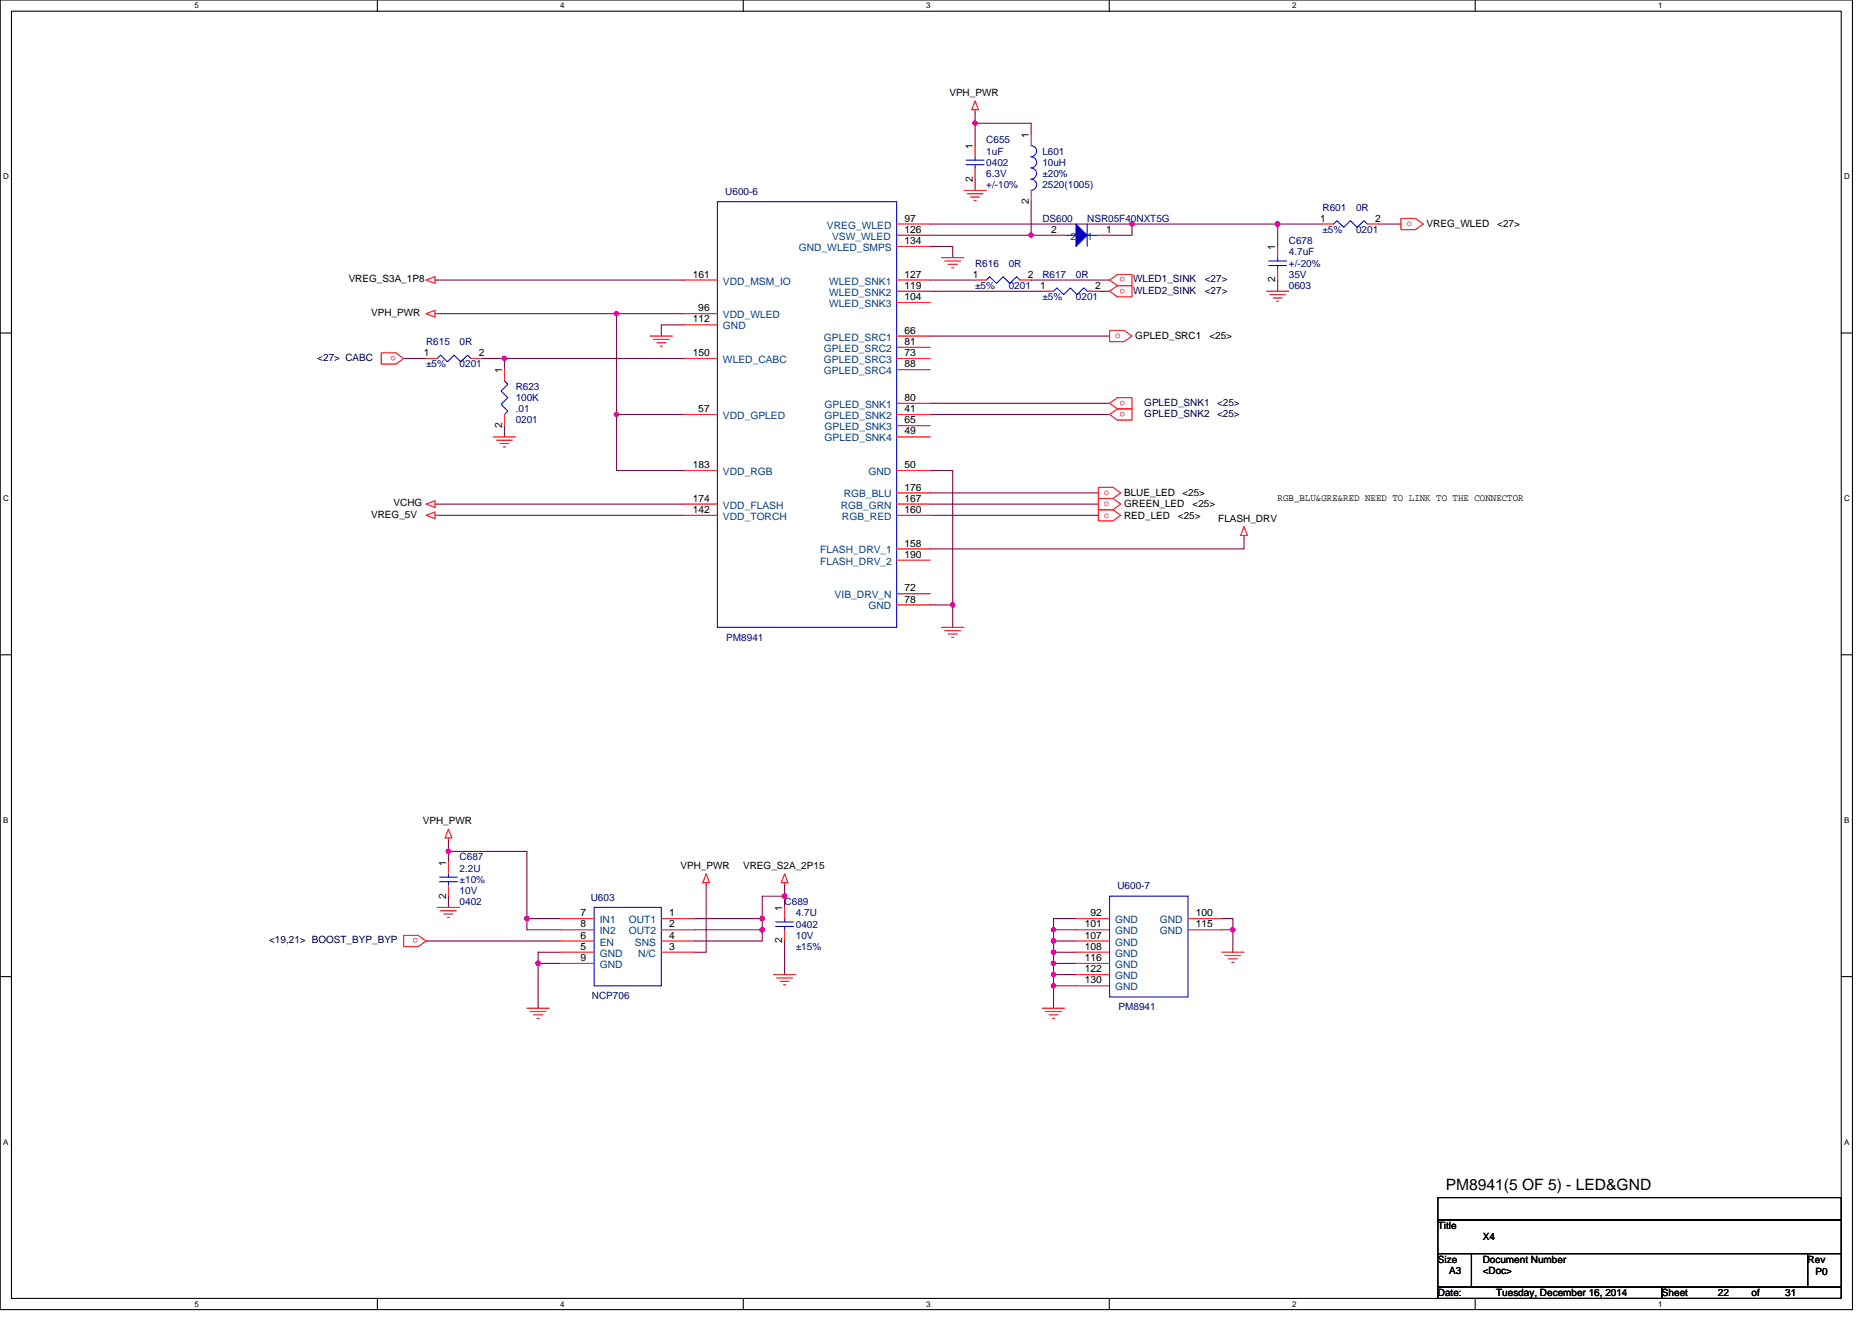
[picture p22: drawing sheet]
<svg xmlns="http://www.w3.org/2000/svg" width="297mm" height="210mm" viewBox="0 0 297 210" stroke-linecap="round" stroke-linejoin="round" font-family="sans-serif">
<defs><g id="words">
<text font-size="2.5" x="229.4" y="188.9">PM8941(5 OF 5) - LED&amp;GND</text>
<g font-size="1.6">
<text x="150.6" y="15.3">VPH_PWR</text>
<text x="154.3" y="23.6" transform="rotate(-90 154.3 23.6)">1</text>
<text x="163.2" y="21.9" transform="rotate(-90 163.2 21.9)">1</text>
<text x="154.3" y="28.8" transform="rotate(-90 154.3 28.8)">2</text>
<text x="143.5" y="35.2">97</text>
<text x="163.2" y="32.4" transform="rotate(-90 163.2 32.4)">2</text>
<text x="209.5" y="35.2">1</text>
<text x="218.2" y="35.2">2</text>
<text x="143.5" y="37">126</text>
<text x="143.5" y="38.7">134</text>
<text x="166.8" y="37">2</text>
<text x="175.5" y="37">1</text>
<text x="202.3" y="39.6" transform="rotate(-90 202.3 39.6)">1</text>
<text x="226.4" y="36.1">VREG_WLED</text>
<text x="237.6" y="36.1">&lt;27&gt;</text>
<text x="55.3" y="44.8">VREG_S3A_1P8</text>
<text x="109.9" y="44.1">161</text>
<text x="143.5" y="44.1">127</text>
<text x="143.5" y="45.8">119</text>
<text x="143.5" y="47.6">104</text>
<text x="154.4" y="44.1">1</text>
<text x="163.1" y="44.1">2</text>
<text x="165" y="45.8">1</text>
<text x="173.8" y="45.8">2</text>
<text x="202.3" y="44.8" transform="rotate(-90 202.3 44.8)">2</text>
<text x="58.9" y="50.1">VPH_PWR</text>
<text x="109.9" y="51.2">112</text>
<text x="110.8" y="49.4">96</text>
<text x="143.5" y="53">66</text>
<text x="180.1" y="53.9">GPLED_SRC1</text>
<text x="191.9" y="53.9">&lt;25&gt;</text>
<text x="67.2" y="56.5">1</text>
<text x="76" y="56.5">2</text>
<text x="79.7" y="59.2" transform="rotate(-90 79.7 59.2)">1</text>
<text x="109.9" y="56.5">150</text>
<text x="143.5" y="54.7">81</text>
<text x="143.5" y="56.5">73</text>
<text x="143.5" y="58.3">88</text>
<text x="110.8" y="65.4">57</text>
<text x="143.5" y="63.6">80</text>
<text x="143.5" y="65.4">41</text>
<text x="79.7" y="67.9" transform="rotate(-90 79.7 67.9)">2</text>
<text x="143.5" y="67.2">65</text>
<text x="143.5" y="69">49</text>
<text x="109.9" y="74.3">183</text>
<text x="143.5" y="74.3">50</text>
<text x="143.5" y="77.9">176</text>
<text x="58.9" y="82.1">VREG_5V</text>
<text x="62.4" y="80.4">VCHG</text>
<text x="109.9" y="79.6">174</text>
<text x="109.9" y="81.4">142</text>
<text x="143.5" y="81.4">160</text>
<text x="143.5" y="79.6">167</text>
<text x="178.4" y="78.8">BLUE_LED</text>
<text x="178.4" y="82.3">RED_LED</text>
<text x="178.4" y="80.5">GREEN_LED</text>
<text x="186.9" y="82.3">&lt;25&gt;</text>
<text x="187.6" y="78.8">&lt;25&gt;</text>
<text x="189.2" y="80.5">&lt;25&gt;</text>
<text x="193.3" y="82.8">FLASH_DRV</text>
<text x="202.7" y="79.5">RGB_BLU&amp;GRE&amp;RED NEED TO LINK TO THE CONNECTOR</text>
<text x="143.5" y="86.7">158</text>
<text x="143.5" y="88.5">190</text>
<text x="143.5" y="95.6">78</text>
<text x="143.5" y="93.9">72</text>
<text x="67.1" y="130.9">VPH_PWR</text>
<text x="70.8" y="137.4" transform="rotate(-90 70.8 137.4)">1</text>
<text x="108" y="138">VPH_PWR</text>
<text x="117.9" y="138">VREG_S2A_2P15</text>
<text x="70.8" y="142.6" transform="rotate(-90 70.8 142.6)">2</text>
<text x="92.1" y="145.4">7</text>
<text x="92.1" y="147.2">8</text>
<text x="92.1" y="149">6</text>
<text x="106.2" y="145.4">1</text>
<text x="106.2" y="147.2">2</text>
<text x="106.2" y="149">4</text>
<text x="124.1" y="149.7" transform="rotate(-90 124.1 149.7)">2</text>
<text x="124.1" y="144.5" transform="rotate(-90 124.1 144.5)">1</text>
<text x="172.1" y="147.2">101</text>
<text x="172.1" y="149">107</text>
<text x="173" y="145.4">92</text>
<text x="189.8" y="145.4">100</text>
<text x="189.8" y="147.2">115</text>
<text x="92.1" y="150.7">5</text>
<text x="92.1" y="152.5">9</text>
<text x="106.2" y="150.7">3</text>
<text x="172.1" y="150.7">108</text>
<text x="172.1" y="152.5">116</text>
<text x="172.1" y="154.3">122</text>
<text x="172.1" y="156.1">130</text>
<text x="228.2" y="195.1">Title</text>
<text x="235.3" y="196.8">X4</text>
<text x="228.2" y="200.4">Size</text>
<text x="229.9" y="202.2">A3</text>
<text x="235.3" y="200.4">Document Number</text>
<text x="235.3" y="202.2">&lt;Doc&gt;</text>
<text x="286.8" y="200.4">Rev</text>
<text x="288.1" y="202.3">P0</text>
<text x="228.2" y="205.7">Date:</text>
<text x="237.4" y="205.7">Tuesday, December 16, 2014</text>
<text x="263.7" y="205.7">Sheet</text>
<text x="272.6" y="205.7">22</text>
<text x="277.9" y="205.7">of</text>
<text x="283.3" y="205.7">31</text>
</g>
<g font-size="1.6" fill="#000080">
<text x="156.5" y="22.8">C655</text>
<text x="156.5" y="24.5">1uF</text>
<text x="156.5" y="26.3">0402</text>
<text x="156.5" y="28.1">6.3V</text>
<text x="156.5" y="29.9">+/-10%</text>
<text x="165.4" y="24.5">L601</text>
<text x="165.4" y="26.3">10uH</text>
<text x="165.4" y="28.1">±20%</text>
<text x="165.4" y="29.9">2520(1005)</text>
<text x="115.1" y="30.9">U600-6</text>
<text x="165.4" y="35.2">DS600</text>
<text x="172.5" y="35.2">NSR05F40NXT5G</text>
<text x="209.8" y="33.4">R601</text>
<text x="215.2" y="33.4">0R</text>
<text x="204.5" y="38.8">C678</text>
<text x="204.5" y="40.5">4.7uF</text>
<text x="209.8" y="37">±5%</text>
<text x="215.2" y="37">0201</text>
<text x="154.7" y="42.3">R616</text>
<text x="154.7" y="45.9">±5%</text>
<text x="160.1" y="42.3">0R</text>
<text x="160.1" y="45.9">0201</text>
<text x="165.4" y="44.1">R617</text>
<text x="165.4" y="47.6">±5%</text>
<text x="170.7" y="44.1">0R</text>
<text x="170.7" y="47.6">0201</text>
<text x="204.5" y="45.9">0603</text>
<text x="204.5" y="44.1">35V</text>
<text x="204.5" y="42.3">+/-20%</text>
<text x="67.6" y="54.8">R615</text>
<text x="67.6" y="58.3">±5%</text>
<text x="72.9" y="54.8">0R</text>
<text x="72.9" y="58.3">0201</text>
<text x="81.8" y="61.9">R623</text>
<text x="81.8" y="63.6">100K</text>
<text x="81.8" y="65.4">.01</text>
<text x="81.8" y="67.2">0201</text>
<text x="115.2" y="101.7">PM8941</text>
<text x="72.9" y="136.5">C687</text>
<text x="72.9" y="138.3">2.2U</text>
<text x="72.9" y="143.7">0402</text>
<text x="72.9" y="141.9">10V</text>
<text x="72.9" y="140.1">±10%</text>
<text x="93.7" y="142.9">U603</text>
<text x="124.5" y="143.7">C689</text>
<text x="177.3" y="141.2">U600-7</text>
<text x="126.3" y="145.4">4.7U</text>
<text x="126.3" y="147.2">0402</text>
<text x="126.3" y="149">10V</text>
<text x="126.3" y="150.8">±15%</text>
<text x="93.9" y="158.6">NCP706</text>
<text x="177.5" y="160.4">PM8941</text>
</g>
<g font-size="1.6" fill="#f00">
<text x="223.2" y="35.9">o</text>
<text x="178.6" y="44" transform="rotate(180 178.6 44)">o</text>
<text x="178.6" y="45.8" transform="rotate(180 178.6 45.8)">o</text>
<text x="176.9" y="53.7">o</text>
<text x="62.8" y="56.5" transform="rotate(180 62.8 56.5)">o</text>
<text x="178.6" y="63.6" transform="rotate(180 178.6 63.6)">o</text>
<text x="178.6" y="65.4" transform="rotate(180 178.6 65.4)">o</text>
<text x="175.2" y="78.6">o</text>
<text x="175.2" y="82.1">o</text>
<text x="175.2" y="80.4">o</text>
<text x="66.4" y="148.9" transform="rotate(180 66.4 148.9)">o</text>
</g>
<g font-size="1.6" fill="#004080">
<text x="126.7" y="39.8">GND_WLED_SMPS</text>
<text x="131.2" y="36.3">VREG_WLED</text>
<text x="132" y="38.1">VSW_WLED</text>
<text x="169.8" y="38.1">2</text>
<text x="172.5" y="38.1">1</text>
<text x="114.7" y="45.2">VDD_MSM_IO</text>
<text x="131.6" y="45.2">WLED_SNK1</text>
<text x="131.6" y="46.9">WLED_SNK2</text>
<text x="114.7" y="50.5">VDD_WLED</text>
<text x="114.7" y="52.3">GND</text>
<text x="131.6" y="48.7">WLED_SNK3</text>
<text x="114.7" y="57.6">WLED_CABC</text>
<text x="130.7" y="54.1">GPLED_SRC1</text>
<text x="130.7" y="55.8">GPLED_SRC2</text>
<text x="130.7" y="57.6">GPLED_SRC3</text>
<text x="130.7" y="59.4">GPLED_SRC4</text>
<text x="130.8" y="64.7">GPLED_SNK1</text>
<text x="114.7" y="66.5">VDD_GPLED</text>
<text x="130.8" y="66.5">GPLED_SNK2</text>
<text x="130.8" y="68.3">GPLED_SNK3</text>
<text x="130.8" y="70.1">GPLED_SNK4</text>
<text x="114.7" y="75.4">VDD_RGB</text>
<text x="137.8" y="75.4">GND</text>
<text x="114.7" y="80.7">VDD_FLASH</text>
<text x="114.7" y="82.5">VDD_TORCH</text>
<text x="133.4" y="80.7">RGB_GRN</text>
<text x="133.6" y="82.5">RGB_RED</text>
<text x="133.9" y="79">RGB_BLU</text>
<text x="130.1" y="87.8">FLASH_DRV_1</text>
<text x="130.1" y="89.6">FLASH_DRV_2</text>
<text x="132.4" y="95">VIB_DRV_N</text>
<text x="137.8" y="96.7">GND</text>
<text x="95.2" y="146.5">IN1</text>
<text x="95.2" y="148.3">IN2</text>
<text x="99.8" y="146.5">OUT1</text>
<text x="99.8" y="148.3">OUT2</text>
<text x="176.9" y="146.5">GND</text>
<text x="176.9" y="148.3">GND</text>
<text x="184" y="146.5">GND</text>
<text x="184" y="148.3">GND</text>
<text x="95.2" y="150.1">EN</text>
<text x="95.2" y="151.8">GND</text>
<text x="95.2" y="153.6">GND</text>
<text x="100.7" y="150.1">SNS</text>
<text x="101.3" y="151.8">N/C</text>
<text x="176.9" y="150.1">GND</text>
<text x="176.9" y="151.8">GND</text>
<text x="176.9" y="153.6">GND</text>
<text x="176.9" y="155.4">GND</text>
<text x="176.9" y="157.2">GND</text>
</g>
<g font-size="1.6" fill="#000040">
<text x="179.8" y="44.8">WLED1_SINK</text>
<text x="179.8" y="46.6">WLED2_SINK</text>
<text x="191.2" y="44.8">&lt;27&gt;</text>
<text x="191.2" y="46.6">&lt;27&gt;</text>
<text x="50.4" y="57.3">&lt;27&gt; CABC</text>
<text x="181.6" y="64.4">GPLED_SNK1</text>
<text x="193.1" y="64.4">&lt;25&gt;</text>
<text x="181.6" y="66.1">GPLED_SNK2</text>
<text x="193.1" y="66.1">&lt;25&gt;</text>
<text x="42.7" y="149.7">&lt;19,21&gt; BOOST_BYP_BYP</text>
</g>
<g font-size="1.3">
<text x="30.8" y="1.3">5</text>
<text x="88.9" y="1.3">4</text>
<text x="147" y="1.3">3</text>
<text x="205" y="1.3">2</text>
<text x="263.1" y="1.3">1</text>
<text x=".5" y="28.4">D</text>
<text x="292.6" y="28.4">D</text>
<text x=".5" y="79.5">C</text>
<text x="292.6" y="79.5">C</text>
<text x=".5" y="130.6">B</text>
<text x="292.6" y="130.6">B</text>
<text x=".5" y="181.7">A</text>
<text x="292.6" y="181.7">A</text>
<text x="30.8" y="207.4">5</text>
<text x="88.9" y="207.4">4</text>
<text x="147" y="207.4">3</text>
<text x="205" y="207.4">2</text>
<text x="263.1" y="207.4">1</text>
</g>
</g></defs>
<path d="M0 0h293.9v207.9h-293.9zM1.8 1.8h290.4v204.3h-290.4z" fill="none" stroke="#000" stroke-width=".17"/>
<g fill="#fff">
<path d="M30.8 .2h.7v1.4h-.7z"/>
<path d="M30.8 206.3h.7v1.4h-.7z"/>
</g>
<path d="M59.9 0v1.8M59.9 206.1v1.8" fill="none" stroke="#000" stroke-width=".17"/>
<g fill="#fff">
<path d="M88.9 .2h.7v1.4h-.7z"/>
<path d="M88.9 206.3h.7v1.4h-.7z"/>
</g>
<path d="M117.9 0v1.8M117.9 206.1v1.8" fill="none" stroke="#000" stroke-width=".17"/>
<g fill="#fff">
<path d="M147 .2h.7v1.4h-.7z"/>
<path d="M147 206.3h.7v1.4h-.7z"/>
</g>
<path d="M176 0v1.8M176 206.1v1.8" fill="none" stroke="#000" stroke-width=".17"/>
<g fill="#fff">
<path d="M205 .2h.7v1.4h-.7z"/>
<path d="M205 206.3h.7v1.4h-.7z"/>
</g>
<path d="M234.1 0v1.8M234.1 206.1v1.8" fill="none" stroke="#000" stroke-width=".17"/>
<g fill="#fff">
<path d="M263.1 .2h.7v1.4h-.7z"/>
<path d="M263.1 206.3h.7v1.4h-.7z"/>
<path d="M.5 27.3h.9v1.4h-.9z"/>
<path d="M292.6 27.3h.9v1.4h-.9z"/>
<path d="M.5 78.4h.9v1.4h-.9z"/>
<path d="M292.6 78.4h.9v1.4h-.9z"/>
</g>
<path d="M0 52.9h1.8M292.2 52.9h1.7" fill="none" stroke="#000" stroke-width=".17"/>
<g fill="#fff">
<path d="M.5 129.5h.8v1.4h-.8z"/>
<path d="M292.6 129.5h.9v1.4h-.9z"/>
</g>
<path d="M0 103.9h1.8M292.2 103.9h1.7" fill="none" stroke="#000" stroke-width=".17"/>
<g fill="#fff">
<path d="M.5 180.5h.8v1.4h-.8z"/>
<path d="M292.6 180.5h.9v1.4h-.9z"/>
</g>
<path d="M0 155h1.8M292.2 155h1.7M228.2 190.1h64v3.5h-64zM228.2 193.6h64v5.4h-64zM228.2 199h5.3v5.3h-5.3zM233.5 199h53.3v5.3h-53.3zM286.8 199h5.4v5.3h-5.4zM228.2 204.3h35.5v1.8h-35.5zM263.7 204.3h28.5v1.8h-28.5z" fill="none" stroke="#000" stroke-width=".17"/>
<g fill="none" stroke="#800040" stroke-width=".17">
<path d="M154.7 19.6v3.5M154.7 19.6h8.9v1.7M154.7 17.8v1.8M147.6 35.6h32M147.6 37.3h16M147.6 39.1h3.6v1.8M154.7 28.4v1.8M163.6 37.3h3.6M163.6 32v5.3M202.7 35.6h-23.1v1.7h-3.5M209.8 35.6h-7.1v3.5M218.7 35.6h3.6"/>
<path d="M64 56.9h3.6M69.4 49.8h28.4M69.4 44.4h39.1M76.5 56.9h3.5M80 56.9h28.5M80 56.9v1.8M97.8 49.8h10.7M97.8 49.8v16M108.5 51.6h-3.6v1.7M147.6 53.3h28.5M147.6 44.4h7.1M147.6 46.2h17.8"/>
<path d="M163.6 44.5h12.5M174.3 46.2h1.8M202.7 44.5v1.7M80 67.6v1.7M97.8 65.8h10.7M97.8 65.8v8.9h10.7M147.6 64h28.5M147.6 65.8h28.5M147.6 74.7h3.6v21.3M147.6 78.2h26.7M69.4 80h39.1M69.4 81.8h39.1"/>
<path d="M147.6 80h26.7M147.6 81.8h26.7M147.6 96h3.6M151.2 96v3.6M197.4 85.3v1.8h-49.8M71.2 133.4v1.7M71.2 135.1h12.4v10.7M71.2 135.1v1.8M67.6 149.4h21.3M71.2 142.2v1.8M83.6 145.8h5.3M83.6 145.8v1.8h5.3"/>
<path d="M85.4 152.9v7.1M85.4 152.9h3.5M88.9 151.1h-3.5v1.8M110.3 145.8h10.6M110.3 147.6h10.6M112.1 140.5v10.6h-1.8M120.9 147.6v1.8h-10.6M120.9 145.8v1.8M124.5 140.5v1.7M124.5 142.2h-3.6v3.6M124.5 142.2v1.8M124.5 149.4v5.3"/>
<path d="M167.2 147.6h3.5M167.2 149.4h3.5M167.2 151.1h3.5M167.2 152.9h3.5M167.2 154.7h3.5M167.2 156.5h3.5M167.2 147.6v1.8M167.2 149.4v1.7M167.2 151.1v1.8M167.2 152.9v1.8M167.2 154.7v1.8M167.2 156.5v3.5"/>
<path d="M170.7 145.8h-3.5v1.8M193.8 145.8h1.8v1.8M193.8 147.6h1.8M195.6 147.6v3.5"/>
</g>
<g fill="#f0f" stroke="#f0f" stroke-width=".17">
<circle cx="97.8" cy="49.8" r=".35"/>
<circle cx="80" cy="56.9" r=".35"/>
<circle cx="97.8" cy="65.8" r=".35"/>
<circle cx="154.7" cy="19.5" r=".35"/>
<circle cx="163.6" cy="37.3" r=".35"/>
<circle cx="179.6" cy="35.5" r=".35"/>
<circle cx="202.7" cy="35.5" r=".35"/>
<circle cx="151.2" cy="96" r=".35"/>
<circle cx="167.2" cy="149.3" r=".35"/>
<circle cx="167.2" cy="147.6" r=".35"/>
<circle cx="167.2" cy="152.9" r=".35"/>
<circle cx="167.2" cy="151.1" r=".35"/>
<circle cx="167.2" cy="154.7" r=".35"/>
<circle cx="167.2" cy="156.5" r=".35"/>
<circle cx="195.6" cy="147.6" r=".35"/>
<circle cx="85.4" cy="152.9" r=".35"/>
<circle cx="83.6" cy="145.8" r=".35"/>
<circle cx="71.1" cy="135.1" r=".35"/>
<circle cx="120.9" cy="145.8" r=".35"/>
<circle cx="120.9" cy="147.6" r=".35"/>
<circle cx="124.5" cy="142.2" r=".35"/>
</g>
<g fill="none" stroke="#f00" stroke-width=".17">
<path d="M154.7 16l.6 1.4h-1.1zM154.7 17.4v.4M142.3 35.6h5.3M142.3 37.3h5.3M142.3 39.1h5.3M152.9 30.2h3.6M153.5 30.8h2.5M154 31.3h1.4M154.6 31.8h.3M154.7 23.1v1.8M154.7 26.7v1.7M163.6 21.3v1.8"/>
<path d="M163.6 30.2v1.8M167.2 37.3h1.7M174.3 37.3h1.8M202.7 39.1v1.8M209.8 35.6h1.8M217 35.6h1.7M222.3 34.7h2.3l1.2 .9-1.2 .8h-2.3zM60.5 56h2.3l1.2 .9-1.2 .9h-2.3zM67.6 44.4l1.4-.5v1.1zM67.6 49.8l1.4-.5v1zM67.6 56.9h1.8M69 44.4h.4"/>
<path d="M69 49.8h.4M74.7 56.9h1.8M80 58.7v1.8M103.2 53.3h3.5M103.7 53.9h2.5M104.2 54.4h1.5M104.8 54.9h.3M108.5 44.4h5.3M108.5 49.8h5.3M108.5 51.6h5.3M108.5 56.9h5.3M142.3 44.4h5.3"/>
<path d="M142.3 46.2h5.3M142.3 48h5.3M142.3 53.3h5.3M142.3 55.1h5.3M142.3 56.9h5.3M142.3 58.7h5.3M149.4 40.9h3.5M149.9 41.4h2.5M150.4 42h1.5M151 42.5h.3M154.7 44.4h1.8M161.8 44.4h1.8"/>
<path d="M165.4 46.2h1.8M172.5 46.2h1.8M176.1 44.4l1.2-.8h2.3v1.7h-2.3zM176.1 46.2l1.2-.9h2.3v1.8h-2.3zM176.1 52.5h2.3l1.2 .8-1.2 .9h-2.3zM201 46.2h3.5M201.5 46.8h2.5M202 47.3h1.5M202.6 47.8h.3M202.7 42.7v1.7M78.3 69.3h3.5M78.8 69.9h2.5"/>
<path d="M79.3 70.4h1.5M79.9 71h.3M80 65.8v1.8M108.5 65.8h5.3M108.5 74.7h5.3M142.3 64h5.3M142.3 65.8h5.3M142.3 67.6h5.3M142.3 69.3h5.3M142.3 74.7h5.3M142.3 78.2h5.3M174.3 77.3h2.3l1.2 .9-1.2 .9h-2.3z"/>
<path d="M176.1 64l1.2-.9h2.3v1.8h-2.3zM176.1 65.8l1.2-.9h2.3v1.8h-2.3zM176.6 79.1h-2.3v1.8h2.3M176.6 79.1l1.2 .9-1.2 .9M67.6 80l1.4-.5v1zM67.6 81.8l1.4-.5v1zM69 80h.4M69 81.8h.4M108.5 80h5.3M108.5 81.8h5.3M142.3 80h5.3M142.3 81.8h5.3"/>
<path d="M142.3 87.1h5.3M142.3 88.9h5.3M142.3 94.2h5.3M142.3 96h5.3M149.4 99.6h3.5M174.3 80.9h2.3l1.2 .9-1.2 .9h-2.3zM197.4 83.6l.5 1.4h-1zM197.4 85v.3M149.9 100.1h2.5M150.4 100.6h1.5M151 101.2h.3M71.2 131.6l.5 1.4h-1.1z"/>
<path d="M71.2 133v.4M71.2 136.9v1.8M112.1 138.7l.5 1.4h-1.1zM124.5 138.7l.5 1.4h-1zM64 148.5h2.4l1.2 .9-1.2 .8h-2.4zM69.4 144h3.5M69.9 144.5h2.5M70.4 145.1h1.5M71 145.6h.3M71.2 140.5v1.7M88.9 145.8h5.4M88.9 147.6h5.4"/>
<path d="M88.9 149.4h5.4M88.9 151.1h5.4M88.9 152.9h5.4M104.9 145.8h5.4M104.9 147.6h5.4M104.9 149.4h5.4M104.9 151.1h5.4M112.1 140.1v.4M122.7 154.7h3.6M123.3 155.2h2.4M123.8 155.7h1.4M124.3 156.3h.4"/>
<path d="M124.5 140.1v.4M124.5 144v1.8M124.5 147.6v1.8M170.7 145.8h5.4M170.7 147.6h5.4M170.7 149.4h5.4M170.7 151.1h5.4M170.7 152.9h5.4M170.7 154.7h5.4M170.7 156.5h5.4M188.5 145.8h5.3M188.5 147.6h5.3"/>
<path d="M193.8 151.1h3.6M194.4 151.7h2.5M194.9 152.2h1.4M195.4 152.7h.4M83.6 160h3.6M84.1 160.5h2.5M84.7 161.1h1.4M85.2 161.6h.4M165.4 160h3.5M165.9 160.5h2.5M166.5 161.1h1.4M167 161.6h.3"/>
</g>
<g fill="none" stroke="#00f" stroke-width=".17">
<path d="M113.8 32h28.5v67.6h-28.5zM153.3 25.4h2.8M153.3 26.1h2.8M154.7 24.9v.5M154.7 26.1v.6M163.6 23.1a.88 .88 0 0 1 .9 .9 .88 .88 0 0 1-.9 .9 .89 .89 0 0 1 .9 .9 .89 .89 0 0 1-.9 .8 .89 .89 0 0 1 .9 .9 .89 .89 0 0 1-.9 .9 .89 .89 0 0 1 .9 .9 .89 .89 0 0 1-.9 .9M168.9 37.3h1.8M172.5 35.6v3.5M172.5 37.3h1.8M211.6 35.6l.5-.6 1.1 1.1 1.1-1.1 1 1.1 1.1-1.1 .6 .6M69.4 56.9l.5-.5 1.1 1 1-1 1.1 1 1.1-1 .5 .5M156.5 44.4l.5-.5 1.1 1.1 1.1-1.1 1 1.1 1.1-1.1 .5 .5"/>
<path d="M167.2 46.2l.5-.5 1.1 1.1 1-1.1 1.1 1.1 1.1-1.1 .5 .5M201.3 41.4h2.8M201.3 42.1h2.8M202.7 40.9v.5M202.7 42.1v.6M80 60.5l.6 .5-1.1 1.1 1.1 1-1.1 1.1 1.1 1.1-.6 .5M69.7 139.2h2.9M69.7 139.9h2.9M71.2 138.7v.5M71.2 139.9v.6M94.3 144h10.6v12.5h-10.6zM123.1 146.3h2.8"/>
<path d="M123.1 147h2.8M124.5 145.8v.5M124.5 147v.6M176.1 142.2h12.4v16h-12.4z"/>
</g>
<path d="M170.7 35.6l1.8 1.7-1.8 1.8z" fill-rule="evenodd" fill="#00f" stroke="#00f" stroke-width=".17"/>
<use href="#words"/>
</svg>
